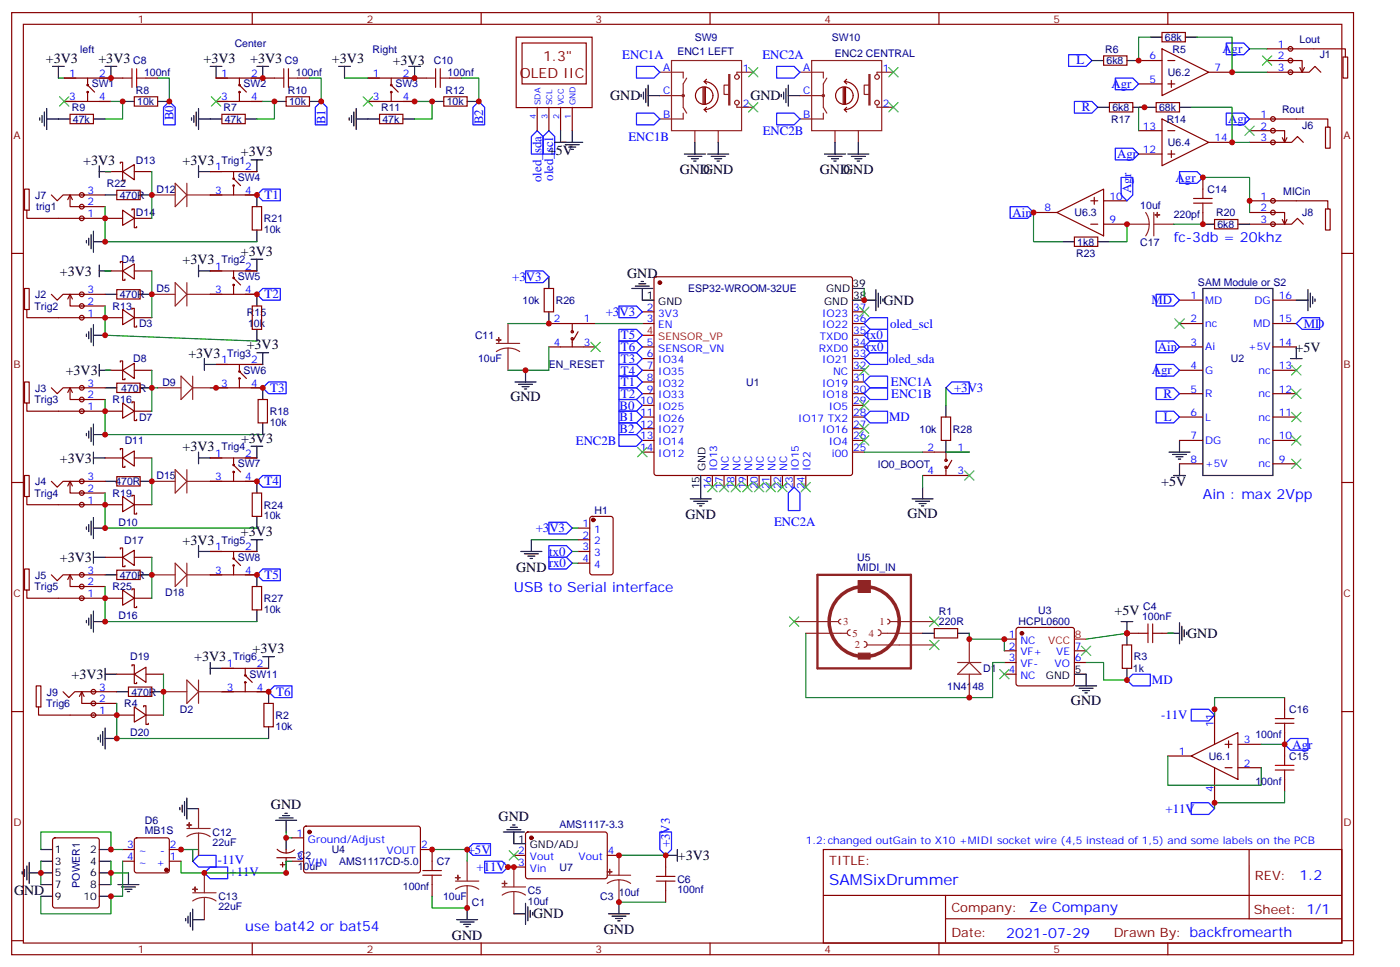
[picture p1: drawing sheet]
<svg xmlns="http://www.w3.org/2000/svg" width="423mm" height="292mm" viewBox="0 0 423 292" stroke-linecap="round" stroke-linejoin="round" font-family="sans-serif">
<defs><g id="words">
<text font-size="4.6" fill="#00f" x="250.5" y="267">SAMSixDrummer</text>
<g font-size="4.2">
<text x="13.9" y="18.9">+3V3</text>
<text x="29.7" y="18.9">+3V3</text>
<text x="61.5" y="18.9">+3V3</text>
<text x="75.6" y="18.9">+3V3</text>
<text x="100.3" y="18.9">+3V3</text>
<text x="118.6" y="19.7">+3V3</text>
<text x="184.3" y="30.3">GND</text>
<text x="226.7" y="30.3">GND</text>
<text x="72.8" y="47.2">+3V3</text>
<text x="165.6" y="46.9">+5V</text>
<text x="25.1" y="49.7">+3V3</text>
<text x="55.1" y="49.7">+3V3</text>
<text x="205.3" y="52.6">GND</text>
<text x="212.4" y="52.6">GND</text>
<text x="247.6" y="52.6">GND</text>
<text x="254.7" y="52.6">GND</text>
<text x="72.8" y="77.1">+3V3</text>
<text x="18.1" y="83.2">+3V3</text>
<text x="55.1" y="79.7">+3V3</text>
<text x="189.4" y="83.8">GND</text>
<text x="266.9" y="92">GND</text>
<text x="56.9" y="107.9">+3V3</text>
<text x="74.5" y="105.4">+3V3</text>
<text x="391.3" y="106.1">+5V</text>
<text x="19.9" y="113.2">+3V3</text>
<text x="154.2" y="120.9">GND</text>
<text x="55.1" y="136.1">+3V3</text>
<text x="72.8" y="133.6">+3V3</text>
<text x="18.1" y="139.6">+3V3</text>
<text x="350.8" y="146.7">+5V</text>
<text x="72.8" y="161.8">+3V3</text>
<text x="207.1" y="156.6">GND</text>
<text x="274.1" y="156.2">GND</text>
<text x="55.1" y="164.4">+3V3</text>
<text x="18.1" y="169.6">+3V3</text>
<text x="155.9" y="172.5">GND</text>
<text x="336.6" y="185.5">+5V</text>
<text x="76.3" y="197.1">+3V3</text>
<text x="358.6" y="192.6">GND</text>
<text x="58.7" y="199.6">+3V3</text>
<text x="21.6" y="204.9">+3V3</text>
<text x="323.5" y="212.7">GND</text>
<text x="81.8" y="244.3">GND</text>
<text x="150.6" y="247.9">GND</text>
<text x="204.8" y="259.6">+3V3</text>
<text x="4.2" y="270.2">GND</text>
<text x="161" y="277.2">GND</text>
<text x="182.4" y="281.9">GND</text>
<text x="136.5" y="283.7">GND</text>
</g>
<g font-size="4.2" fill="#800">
<text x="157" y="23.6">OLED IIC</text>
<text x="164" y="18.3">1.3&quot;</text>
</g>
<g font-size="4.2" fill="#00f">
<text x="354.5" y="73">fc-3db = 20khz</text>
<text x="363.4" y="150.6">Ain : max 2Vpp</text>
<text x="155.2" y="178.8">USB to Serial interface</text>
<text x="392.5" y="265.7">1.2</text>
<text x="310.9" y="275.2">Ze Company</text>
<text x="74.1" y="281.1">use bat42 or bat54</text>
<text x="304" y="283">2021-07-29</text>
</g>
<g font-size="3.9" fill="#00f">
<text x="188" y="17.8">ENC1A</text>
<text x="230.3" y="17.8">ENC2A</text>
<text x="369.3" y="15.9">Agr</text>
<text x="325.2" y="19.5">L</text>
<text x="335.7" y="26.5">Agr</text>
<text x="326.8" y="33.5">R</text>
<text x="52.4" y="36.3" transform="rotate(-90 52.4 36.3)">B0</text>
<text x="98.3" y="37.5" transform="rotate(-90 98.3 37.5)">B1</text>
<text x="145.9" y="37.5" transform="rotate(-90 145.9 37.5)">B2</text>
<text x="230.4" y="40.7">ENC2B</text>
<text x="371" y="37.1">Agr</text>
<text x="189.8" y="42.5">ENC1B</text>
<text x="337.5" y="47.7">Agr</text>
<text x="163.6" y="54.9" transform="rotate(-90 163.6 54.9)">oled_sda</text>
<text x="167.1" y="54.5" transform="rotate(-90 167.1 54.5)">oled_scl</text>
<text x="341.7" y="58.2" transform="rotate(-90 341.7 58.2)">Agr</text>
<text x="355.1" y="54.8">Agr</text>
<text x="79.9" y="60.1">T1</text>
<text x="305.9" y="65.4">Ain</text>
<text x="154.8" y="84.8">+3V3</text>
<text x="79.9" y="90.1">T2</text>
<text x="183" y="95.4">+3V3</text>
<text x="347.8" y="91.8">MD</text>
<text x="268.9" y="98.9">oled_scl</text>
<text x="393.8" y="99">MD</text>
<text x="187.6" y="102.4">T5</text>
<text x="187.6" y="106">T6</text>
<text x="261.7" y="102.4">tx0</text>
<text x="261.7" y="106">rx0</text>
<text x="349.8" y="106">Ain</text>
<text x="187.6" y="109.5">T3</text>
<text x="187.6" y="113">T4</text>
<text x="268.5" y="109.5">oled_sda</text>
<text x="347.9" y="113">Agr</text>
<text x="81.7" y="118.3">T3</text>
<text x="187.6" y="116.6">T1</text>
<text x="269.1" y="116.6">ENC1A</text>
<text x="288.2" y="118.4">+3V3</text>
<text x="187.1" y="123.6">B0</text>
<text x="187.6" y="120.1">T2</text>
<text x="269.2" y="120.1">ENC1B</text>
<text x="351.5" y="120.1">R</text>
<text x="187.1" y="130.7">B2</text>
<text x="187.1" y="127.1">B1</text>
<text x="268.6" y="127.1">MD</text>
<text x="351.6" y="127.1">L</text>
<text x="174" y="134.2">ENC2B</text>
<text x="79.9" y="146.5">T4</text>
<text x="161.8" y="160.7">+3V3</text>
<text x="233.8" y="158.9">ENC2A</text>
<text x="165.9" y="167.7">tx0</text>
<text x="165.8" y="171.2">rx0</text>
<text x="79.9" y="174.7">T5</text>
<text x="348" y="206.5">MD</text>
<text x="83.4" y="210">T6</text>
<text x="350.7" y="217.1">-11V</text>
<text x="390.4" y="225.9">Agr</text>
<text x="352.1" y="245.3">+11V</text>
<text x="141.3" y="257.7">+5V</text>
<text x="202.4" y="255.7" transform="rotate(-90 202.4 255.7)">+3V3</text>
<text x="65.8" y="260.7">-11V</text>
<text x="143.9" y="262.9">+11V</text>
<text x="69.3" y="264.3">+11V</text>
</g>
<g font-size="3.9" fill="#800">
<text x="250.5" y="261">TITLE:</text>
<text x="379.1" y="265.7">REV:</text>
<text x="287.4" y="275.2">Company:</text>
<text x="378.7" y="275.8">Sheet: 1/1</text>
<text x="287.4" y="282.9">Date:</text>
<text x="336.4" y="282.9">Drawn By: backfromearth</text>
</g>
<g font-size="3.2" fill="#800">
<text x="41.6" y="6.8">1</text>
<text x="110.8" y="6.8">2</text>
<text x="179.9" y="6.8">3</text>
<text x="249.1" y="6.8">4</text>
<text x="318.2" y="6.8">5</text>
<text x="4.1" y="41.9">A</text>
<text x="405.9" y="41.9">A</text>
<text x="4.1" y="111.1">B</text>
<text x="405.9" y="111.1">B</text>
<text x="4.1" y="180.2">C</text>
<text x="405.9" y="180.2">C</text>
<text x="4.1" y="249.3">D</text>
<text x="405.9" y="249.3">D</text>
<text x="41.6" y="287.6">1</text>
<text x="110.8" y="287.6">2</text>
<text x="179.9" y="287.6">3</text>
<text x="249.1" y="287.6">4</text>
<text x="318.2" y="287.6">5</text>
</g>
<g font-size="3.2" fill="#000080">
<text x="24.3" y="15.9">left</text>
<text x="70.9" y="14.1">Center</text>
<text x="112.6" y="15.9">Right</text>
<text x="204.6" y="16.5">ENC1 LEFT</text>
<text x="209.9" y="12.3">SW9</text>
<text x="251.3" y="12.3">SW10</text>
<text x="252.2" y="17.1">ENC2 CENTRAL</text>
<text x="333.9" y="15.9">R6</text>
<text x="351.9" y="12.4">68k</text>
<text x="354.2" y="15.9">R5</text>
<text x="392.6" y="13">Lout</text>
<text x="398.7" y="17.6">J1</text>
<text x="40.2" y="19.4">C8</text>
<text x="43.5" y="23">100nf</text>
<text x="86.1" y="19.4">C9</text>
<text x="89.4" y="23">100nf</text>
<text x="131" y="19.4">C10</text>
<text x="135.2" y="23">100nf</text>
<text x="334.2" y="19.4">6k8</text>
<text x="352.8" y="22.9">U6.2</text>
<text x="27.7" y="26.4">SW1</text>
<text x="41.1" y="28.2">R8</text>
<text x="73.6" y="26.4">SW2</text>
<text x="86.9" y="28.2">R10</text>
<text x="119.4" y="26.4">SW3</text>
<text x="134.6" y="28.2">R12</text>
<text x="21.7" y="33.5">R9</text>
<text x="41.4" y="31.8">10k</text>
<text x="67.5" y="33.5">R7</text>
<text x="87.3" y="31.8">10k</text>
<text x="115.2" y="33.5">R11</text>
<text x="134.9" y="31.8">10k</text>
<text x="336" y="33.5">6k8</text>
<text x="350.1" y="33.5">68k</text>
<text x="387.3" y="34.1">Rout</text>
<text x="22" y="37.1">47k</text>
<text x="67.9" y="37.1">47k</text>
<text x="115.5" y="37.1">47k</text>
<text x="335.6" y="37.1">R17</text>
<text x="352.4" y="37.1">R14</text>
<text x="393.4" y="38.8">J6</text>
<text x="352.8" y="44.1">U6.4</text>
<text x="41.1" y="49.4">D13</text>
<text x="66.9" y="49.4">Trig1</text>
<text x="10.6" y="60">J7</text>
<text x="32.3" y="56.4">R22</text>
<text x="36.2" y="60">470R</text>
<text x="47.3" y="58.2">D12</text>
<text x="71.8" y="54.6">SW4</text>
<text x="364.8" y="58.2">C14</text>
<text x="387.6" y="58.8">MICin</text>
<text x="10.9" y="63.5">trig1</text>
<text x="41.1" y="65.3">D14</text>
<text x="324.6" y="65.3">U6.3</text>
<text x="344.5" y="63.1">10uf</text>
<text x="354.5" y="65.9">220pf</text>
<text x="367.4" y="65.3">R20</text>
<text x="393.4" y="65.3">J8</text>
<text x="79.7" y="70.2">10k</text>
<text x="79.7" y="67">R21</text>
<text x="367.8" y="68.8">6k8</text>
<text x="325.1" y="77.6">R23</text>
<text x="325.4" y="74.1">1k8</text>
<text x="344.5" y="74.1">C17</text>
<text x="36.7" y="79.4">D4</text>
<text x="66.9" y="79.4">Trig2</text>
<text x="10.6" y="90">J2</text>
<text x="36.2" y="90">470R</text>
<text x="47.3" y="88.2">D5</text>
<text x="71.8" y="84.6">SW5</text>
<text x="207.9" y="88.2">ESP32-WROOM-32UE</text>
<text x="361.9" y="86.5">SAM Module or S2</text>
<text x="10.4" y="93.5">Trig2</text>
<text x="34" y="93.5">R13</text>
<text x="74.6" y="95.3">R15</text>
<text x="157.9" y="91.8">10k</text>
<text x="167.9" y="91.7">R26</text>
<text x="42" y="98.8">D3</text>
<text x="75" y="98.8">10k</text>
<text x="68.6" y="107.6">Trig3</text>
<text x="143.5" y="102.3">C11</text>
<text x="40.2" y="109.4">D8</text>
<text x="73.6" y="112.8">SW6</text>
<text x="144.4" y="109.4">10uF</text>
<text x="165.8" y="111.1">EN_RESET</text>
<text x="371.8" y="109.4">U2</text>
<text x="10.6" y="118.2">J3</text>
<text x="36.6" y="118.2">470R</text>
<text x="49" y="116.4">D9</text>
<text x="225.4" y="116.4">U1</text>
<text x="10.4" y="121.7">Trig3</text>
<text x="34" y="121.7">R16</text>
<text x="81.5" y="125.3">R18</text>
<text x="42" y="127">D7</text>
<text x="81.5" y="128.5">10k</text>
<text x="277.8" y="130.6">10k</text>
<text x="287.9" y="130.5">R28</text>
<text x="37.7" y="134">D11</text>
<text x="66.9" y="135.8">Trig4</text>
<text x="71.8" y="141">SW7</text>
<text x="265.2" y="141.1">IO0_BOOT</text>
<text x="10.4" y="150">Trig4</text>
<text x="10.6" y="146.4">J4</text>
<text x="34" y="150">R19</text>
<text x="34.9" y="146.4">470R</text>
<text x="47.3" y="144.6">D15</text>
<text x="79.7" y="153.5">R24</text>
<text x="179.6" y="155.2">H1</text>
<text x="35.8" y="158.8">D10</text>
<text x="79.7" y="156.7">10k</text>
<text x="37.5" y="164">D17</text>
<text x="66.9" y="164.1">Trig5</text>
<text x="71.8" y="169.2">SW8</text>
<text x="258.9" y="172.4">MIDI_IN</text>
<text x="258.9" y="169.3">U5</text>
<text x="10.4" y="178.2">Trig5</text>
<text x="10.6" y="174.6">J5</text>
<text x="34" y="178.2">R25</text>
<text x="36.2" y="174.6">470R</text>
<text x="49.9" y="179.9">D18</text>
<text x="79.7" y="184.9">10k</text>
<text x="79.7" y="181.7">R27</text>
<text x="283.6" y="185.5">R1</text>
<text x="313.6" y="185.2">U3</text>
<text x="345.3" y="184.2">C4</text>
<text x="35.8" y="187">D16</text>
<text x="283.6" y="188.7">220R</text>
<text x="307.7" y="188.8">HCPL0600</text>
<text x="345" y="187.3">100nF</text>
<text x="39.3" y="199.3">D19</text>
<text x="70.4" y="199.3">Trig6</text>
<text x="297" y="202.9">D1</text>
<text x="342.2" y="202.8">1k</text>
<text x="342.5" y="199.3">R3</text>
<text x="14.1" y="209.9">J9</text>
<text x="39.7" y="209.9">470R</text>
<text x="75.3" y="204.5">SW11</text>
<text x="286.1" y="208.2">1N4148</text>
<text x="13.9" y="213.5">Trig6</text>
<text x="37.5" y="213.5">R4</text>
<text x="54.3" y="215.2">D2</text>
<text x="389.5" y="215.2">C16</text>
<text x="83.3" y="220.2">10k</text>
<text x="83.3" y="217">R2</text>
<text x="39.3" y="222.3">D20</text>
<text x="379.2" y="222.9">100nf</text>
<text x="365.2" y="229.3">U6.1</text>
<text x="389.5" y="229.3">C15</text>
<text x="379.2" y="237">100nf</text>
<text x="43.8" y="251.8">MB1S</text>
<text x="43.8" y="248.7">D6</text>
<text x="169" y="250">AMS1117-3.3</text>
<text x="64.2" y="255.4">22uF</text>
<text x="64.2" y="252.3">C12</text>
<text x="100.2" y="257.5">U4</text>
<text x="90" y="262.5">10uF</text>
<text x="90" y="259.3">C2</text>
<text x="102.5" y="261.1">AMS1117CD-5.0</text>
<text x="131.9" y="261.1">C7</text>
<text x="169" y="262.8">U7</text>
<text x="24.1" y="267.9" transform="rotate(-90 24.1 267.9)">POWER1</text>
<text x="121.7" y="268.7">100nf</text>
<text x="159.5" y="269.9">C5</text>
<text x="204.6" y="269.6">100nf</text>
<text x="204.6" y="266.4">C6</text>
<text x="66" y="274.8">22uF</text>
<text x="66" y="271.7">C13</text>
<text x="133.8" y="271.7">10uF</text>
<text x="142.5" y="273.4">C1</text>
<text x="159.5" y="273">10uf</text>
<text x="181.3" y="271.7">C3</text>
<text x="187" y="270.5">10uf</text>
</g>
<g font-size="3.2" fill="#00f">
<text x="347.2" y="17.9">6</text>
<text x="386" y="14.4">1</text>
<text x="386" y="17.9">2</text>
<text x="20.9" y="23.2">1</text>
<text x="30" y="23.2">2</text>
<text x="66.8" y="23.2">1</text>
<text x="75.8" y="23.2">2</text>
<text x="112.6" y="23.2">1</text>
<text x="121.7" y="23.2">2</text>
<text x="200.3" y="21.4">A</text>
<text x="224.4" y="21.8">1</text>
<text x="242.7" y="21.4">A</text>
<text x="266.7" y="21.8">1</text>
<text x="366.9" y="21.4">7</text>
<text x="386" y="21.4">3</text>
<text x="200.3" y="28.5">C</text>
<text x="242.6" y="28.5">C</text>
<text x="347.2" y="25">5</text>
<text x="20.9" y="30.3">3</text>
<text x="30" y="30.3">4</text>
<text x="66.8" y="30.3">3</text>
<text x="75.8" y="30.3">4</text>
<text x="112.6" y="30.3">3</text>
<text x="121.7" y="30.3">4</text>
<text x="200.3" y="35.6">B</text>
<text x="224.4" y="32.4">2</text>
<text x="242.7" y="35.6">B</text>
<text x="266.7" y="32.4">2</text>
<text x="380.7" y="35.6">1</text>
<text x="345.2" y="39.1">13</text>
<text x="380.7" y="39.1">2</text>
<text x="345.2" y="46.1">12</text>
<text x="366.9" y="42.6">14</text>
<text x="380.7" y="42.6">3</text>
<text x="65" y="51.4">1</text>
<text x="74.1" y="51.4">2</text>
<text x="26.5" y="58.5">3</text>
<text x="65" y="58.5">3</text>
<text x="74.1" y="58.5">4</text>
<text x="26.5" y="65.5">1</text>
<text x="26.5" y="62">2</text>
<text x="315.5" y="63.8">8</text>
<text x="335.1" y="60.3">10</text>
<text x="380.7" y="60.3">1</text>
<text x="380.7" y="63.8">2</text>
<text x="335.1" y="67.3">9</text>
<text x="380.7" y="67.3">3</text>
<text x="65" y="81.4">1</text>
<text x="74.1" y="81.4">2</text>
<text x="26.5" y="88.5">3</text>
<text x="65" y="88.5">3</text>
<text x="74.1" y="88.5">4</text>
<text x="26.5" y="95.5">1</text>
<text x="26.5" y="92">2</text>
<text x="195.4" y="93.8">2</text>
<text x="198.9" y="95.5">3V3</text>
<text x="248.4" y="95.5">IO23</text>
<text x="257.7" y="93.8">37</text>
<text x="359.6" y="90.2">1</text>
<text x="364.1" y="91.7">MD</text>
<text x="378.9" y="91.7">DG</text>
<text x="386.3" y="90.2">16</text>
<text x="167.3" y="97.3">2</text>
<text x="176.4" y="97.3">1</text>
<text x="195.4" y="97.3">3</text>
<text x="198.9" y="99.1">EN</text>
<text x="248.4" y="99.1">IO22</text>
<text x="257.7" y="100.8">35</text>
<text x="257.7" y="97.3">36</text>
<text x="359.6" y="97.3">2</text>
<text x="364.1" y="98.7">nc</text>
<text x="378.7" y="98.7">MD</text>
<text x="386.3" y="97.3">15</text>
<text x="167.3" y="104.4">4</text>
<text x="176.4" y="104.4">3</text>
<text x="195.4" y="104.4">5</text>
<text x="195.4" y="107.9">6</text>
<text x="198.9" y="106.1">SENSOR_VN</text>
<text x="247.4" y="106.1">RXD0</text>
<text x="247.6" y="102.6">TXD0</text>
<text x="257.7" y="107.9">33</text>
<text x="257.7" y="104.4">34</text>
<text x="359.6" y="104.4">3</text>
<text x="364.1" y="105.8">Ai</text>
<text x="377" y="105.8">+5V</text>
<text x="386.3" y="104.4">14</text>
<text x="66.8" y="109.6">1</text>
<text x="75.8" y="109.6">2</text>
<text x="195.4" y="111.4">7</text>
<text x="198.9" y="109.6">IO34</text>
<text x="198.9" y="113.2">IO35</text>
<text x="248.4" y="109.6">IO21</text>
<text x="251.6" y="113.2">NC</text>
<text x="257.7" y="111.4">32</text>
<text x="359.6" y="111.4">4</text>
<text x="364.1" y="112.8">G</text>
<text x="380.2" y="112.8">nc</text>
<text x="386.3" y="111.4">13</text>
<text x="26.5" y="116.7">3</text>
<text x="66.8" y="116.7">3</text>
<text x="75.8" y="116.7">4</text>
<text x="195.4" y="114.9">8</text>
<text x="195.4" y="118.5">9</text>
<text x="198.9" y="116.7">IO32</text>
<text x="248.4" y="116.7">IO19</text>
<text x="257.7" y="118.5">30</text>
<text x="257.7" y="114.9">31</text>
<text x="359.6" y="118.5">5</text>
<text x="364.1" y="119.9">R</text>
<text x="380.2" y="119.9">nc</text>
<text x="386.3" y="118.5">12</text>
<text x="26.5" y="123.8">1</text>
<text x="26.5" y="120.2">2</text>
<text x="193.3" y="122">10</text>
<text x="193.3" y="125.5">11</text>
<text x="198.9" y="120.2">IO33</text>
<text x="198.9" y="123.8">IO25</text>
<text x="248.4" y="120.2">IO18</text>
<text x="250.4" y="123.8">IO5</text>
<text x="257.7" y="125.5">28</text>
<text x="257.7" y="122">29</text>
<text x="359.6" y="125.5">6</text>
<text x="386.3" y="125.5">11</text>
<text x="193.3" y="129">12</text>
<text x="198.9" y="127.3">IO26</text>
<text x="198.9" y="130.8">IO27</text>
<text x="241.1" y="127.3">IO17 TX2</text>
<text x="248.4" y="130.8">IO16</text>
<text x="257.7" y="129">27</text>
<text x="364.1" y="126.9">L</text>
<text x="380.2" y="126.9">nc</text>
<text x="65" y="137.9">1</text>
<text x="74.1" y="137.9">2</text>
<text x="193.3" y="132.6">13</text>
<text x="193.3" y="136.1">14</text>
<text x="198.9" y="134.3">IO14</text>
<text x="198.9" y="137.9">IO12</text>
<text x="250.4" y="134.3">IO4</text>
<text x="251.3" y="137.9">i00</text>
<text x="257.7" y="136.1">25</text>
<text x="257.7" y="132.6">26</text>
<text x="280.2" y="136.1">2</text>
<text x="289.3" y="136.1">1</text>
<text x="359.6" y="132.6">7</text>
<text x="364.1" y="134">DG</text>
<text x="380.2" y="134">nc</text>
<text x="386.3" y="132.6">10</text>
<text x="216.6" y="142.2" transform="rotate(-90 216.6 142.2)">IO13</text>
<text x="220.1" y="142.2" transform="rotate(-90 220.1 142.2)">NC</text>
<text x="223.7" y="142.2" transform="rotate(-90 223.7 142.2)">NC</text>
<text x="227.2" y="142.2" transform="rotate(-90 227.2 142.2)">NC</text>
<text x="230.7" y="142.2" transform="rotate(-90 230.7 142.2)">NC</text>
<text x="234.2" y="142.2" transform="rotate(-90 234.2 142.2)">NC</text>
<text x="237.8" y="142.2" transform="rotate(-90 237.8 142.2)">NC</text>
<text x="241.3" y="142.2" transform="rotate(-90 241.3 142.2)">IO15</text>
<text x="244.8" y="142.2" transform="rotate(-90 244.8 142.2)">IO2</text>
<text x="280.2" y="143.2">4</text>
<text x="289.3" y="143.2">3</text>
<text x="359.6" y="139.6">8</text>
<text x="364.1" y="141">+5V</text>
<text x="380.2" y="141">nc</text>
<text x="386.3" y="139.6">9</text>
<text x="26.5" y="148.4">2</text>
<text x="26.5" y="144.9">3</text>
<text x="65" y="144.9">3</text>
<text x="74.1" y="144.9">4</text>
<text x="214.8" y="147.7" transform="rotate(-90 214.8 147.7)">16</text>
<text x="218.4" y="147.7" transform="rotate(-90 218.4 147.7)">17</text>
<text x="221.9" y="147.7" transform="rotate(-90 221.9 147.7)">18</text>
<text x="225.4" y="147.7" transform="rotate(-90 225.4 147.7)">19</text>
<text x="229" y="147.7" transform="rotate(-90 229 147.7)">20</text>
<text x="232.5" y="147.7" transform="rotate(-90 232.5 147.7)">21</text>
<text x="236" y="147.7" transform="rotate(-90 236 147.7)">22</text>
<text x="239.5" y="147.7" transform="rotate(-90 239.5 147.7)">23</text>
<text x="243.1" y="147.7" transform="rotate(-90 243.1 147.7)">24</text>
<text x="26.5" y="152">1</text>
<text x="176" y="159">1</text>
<text x="179.5" y="160.8">1</text>
<text x="65" y="166.1">1</text>
<text x="74.1" y="166.1">2</text>
<text x="176" y="162.6">2</text>
<text x="176" y="166.1">3</text>
<text x="179.5" y="164.3">2</text>
<text x="179.5" y="167.9">3</text>
<text x="26.5" y="173.1">3</text>
<text x="65" y="173.1">3</text>
<text x="74.1" y="173.1">4</text>
<text x="176" y="169.6">4</text>
<text x="179.5" y="171.4">4</text>
<text x="26.5" y="176.7">2</text>
<text x="26.5" y="180.2">1</text>
<text x="304.7" y="192.5">1</text>
<text x="304.7" y="196.1">2</text>
<text x="308.2" y="194.3">NC</text>
<text x="308.2" y="197.8">VF+</text>
<text x="319.1" y="197.8">VE</text>
<text x="324.7" y="196.1">7</text>
<text x="68.5" y="201.4">1</text>
<text x="77.6" y="201.4">2</text>
<text x="304.7" y="199.6">3</text>
<text x="304.7" y="203.1">4</text>
<text x="308.2" y="201.4">VF-</text>
<text x="318.6" y="201.4">VO</text>
<text x="324.7" y="199.6">6</text>
<text x="30" y="208.4">3</text>
<text x="68.5" y="208.4">3</text>
<text x="77.6" y="208.4">4</text>
<text x="308.2" y="204.9">NC</text>
<text x="30" y="215.5">1</text>
<text x="30" y="211.9">2</text>
<text x="366.5" y="219.4" transform="rotate(-90 366.5 219.4)">11</text>
<text x="356.1" y="227.8">1</text>
<text x="375.7" y="224.3">3</text>
<text x="375.7" y="231.4">2</text>
<text x="366.5" y="239" transform="rotate(-90 366.5 239)">4</text>
<text x="38.4" y="256">3</text>
<text x="41.9" y="257.8">~</text>
<text x="48.4" y="257.8">-</text>
<text x="51.3" y="256">2</text>
<text x="89.5" y="252.5">1</text>
<text x="93" y="254.3">Ground/Adjust</text>
<text x="116.8" y="257.8">VOUT</text>
<text x="127.2" y="256">2</text>
<text x="156.6" y="257.8">2</text>
<text x="183.6" y="257.8">4</text>
<text x="243.4" y="254.6">1.2:changed outGain to X10 +MIDI socket wire (4,5 instead of 1,5) and some labels on the PCB</text>
<text x="38.4" y="259.6">4</text>
<text x="41.9" y="261.3">~</text>
<text x="47.3" y="261.3">+</text>
<text x="51.3" y="259.6">1</text>
<text x="89.5" y="259.6">3</text>
<text x="93" y="261.3">VIN</text>
<text x="156.6" y="261.3">3</text>
<text x="160.1" y="259.6">Vout</text>
<text x="160.1" y="263.1">Vin</text>
<text x="174.8" y="259.6">Vout</text>
</g>
<g font-size="3.2">
<text x="249.5" y="88.1">GND</text>
<text x="257.5" y="86.7">39</text>
<text x="195.4" y="90.2">1</text>
<text x="198.9" y="92">GND</text>
<text x="248.9" y="92">GND</text>
<text x="257.7" y="90.2">38</text>
<text x="213.1" y="142.2" transform="rotate(-90 213.1 142.2)">GND</text>
<text x="211.3" y="147.7" transform="rotate(-90 211.3 147.7)">15</text>
<text x="324.7" y="203.1">5</text>
<text x="316" y="204.9">GND</text>
<text x="16.6" y="257.5">1</text>
<text x="27.3" y="257.5">2</text>
<text x="156.6" y="254.3">1</text>
<text x="160.1" y="256">GND/ADJ</text>
<text x="16.6" y="261">3</text>
<text x="27.3" y="261">4</text>
<text x="16.6" y="264.5">5</text>
<text x="16.6" y="268">7</text>
<text x="27.3" y="264.5">6</text>
<text x="27.3" y="268">8</text>
<text x="16.6" y="271.6">9</text>
<text x="25.2" y="271.6">10</text>
</g>
<g font-size="3.2" fill="#f00">
<text x="195.4" y="100.8">4</text>
<text x="198.9" y="102.6">SENSOR_VP</text>
<text x="316.6" y="194.3">VCC</text>
<text x="324.7" y="192.5">8</text>
</g>
<g font-size="3.2" fill="#8d2323">
<text x="254.7" y="188.7">3</text>
<text x="265.6" y="188.7">1</text>
<text x="257.5" y="192.2">5</text>
<text x="258.2" y="195.7">2</text>
<text x="262.5" y="192.2">4</text>
</g>
<g font-size="2.5" fill="#00f">
<text x="161.9" y="35.8" transform="rotate(-90 161.9 35.8)">4</text>
<text x="163.3" y="31.8" transform="rotate(-90 163.3 31.8)">SDA</text>
<text x="165.4" y="35.8" transform="rotate(-90 165.4 35.8)">3</text>
<text x="166.8" y="31.8" transform="rotate(-90 166.8 31.8)">SCL</text>
<text x="169" y="35.8" transform="rotate(-90 169 35.8)">2</text>
<text x="170.4" y="31.8" transform="rotate(-90 170.4 31.8)">VCC</text>
<text x="172.5" y="35.8" transform="rotate(-90 172.5 35.8)">1</text>
<text x="173.9" y="31.8" transform="rotate(-90 173.9 31.8)">GND</text>
</g>
</g></defs>
<g fill="none" stroke="#870000" stroke-width=".35">
<path d="M3.5 3.8h405.4v284.3h-405.4zM7.1 7.3h398.2v277.3h-398.2zM76.2 3.8v3.5M145.3 3.8v3.5M214.5 3.8v3.5M283.6 3.8v3.5M352.8 3.8v3.5M3.5 76.5h3.6M76.2 62.4h2.8v7h-2.8zM405.3 76.5h3.6M3.5 145.6h3.6M405.3 145.6h3.6"/>
<path d="M303.4 192.9h3.5M303.4 196.4h3.5M303.4 200h3.5M307.2 189.6l.4-.2h16.2l.5 .2 .3 .5v16.2l-.3 .5-.5 .2h-16.2l-.5-.2-.2-.5v-16.2zM324.6 196.4h3.5M324.6 200h3.5M339 194.7h2.8v7h-2.8zM340.4 191.1h3.6M351 191.1h3.5M3.5 214.8h3.6M303.4 203.5h3.5M405.3 214.8h3.6"/>
<path d="M16.1 253.1l.5-.2h12.7l.6 .4 .1 20-.5 .7h-12.9l-.7-.4v-20zM37 259.9h3.6M37 256.4h3.6M40.8 253.1l.5-.2h9.1l.5 .2 .3 .5v9.1l-.3 .5-.5 .3h-9.1l-.5-.3-.2-.5v-9.1zM51.2 259.9h3.5M51.2 256.4h3.5M83.6 258.9h5.7M83.7 256.3a3.8 3.8 0 0 0 5.3 .2M86.4 256.4v1.1M86.4 258.9v1M88.2 259.9h3.5M88.2 252.9h3.5"/>
<path d="M92 249.5l.4-.2 34.2 .1 .4 .6-.1 13-.6 .5-34.1-.1-.5-.7v-12.7zM127 256.4h3.5M248.7 256.4h156.6v28.2h-156.6zM377.3 256.4v20.9M84.7 261h1.4M85.4 260.3v1.4M248.7 270.2h156.5M285.6 277.3h119.6M285.6 270.2v14.2M3.5 283.9h3.6M76.2 284.6v3.5M145.3 284.6v3.5"/>
<path d="M214.5 284.6v3.5M283.6 284.6v3.5M352.8 284.6v3.5M405.3 283.9h3.6"/>
</g>
<g fill="none" stroke="#000" stroke-width=".35">
<path d="M172.9 39.4v3.6M30 51.8h3.5M30 50v3.6M77.6 58.8v3.6M169.7 43h6.3M170.7 43.7h4.3M171.8 44.4h2.1M172.5 45.1h.7M77.6 69.4v3.6M338.7 187.6h3.5M340.4 187.6v7.1M352.8 191.1h3.5"/>
<path d="M356.3 188v6.3M357 189v4.3M357.7 190.1v2.1M358.4 190.8v.7M324.6 203.5h3.5v3.5M324.9 207h6.4M326 207.7h4.2M327 208.4h2.1M327.7 209.1h.7M340.4 201.7v3.5M12.3 256.4h3.6M12.3 259.9h3.6"/>
<path d="M30 256.4h3.5M30 259.9h3.5M54.3 243.7v.7M55 243v2.1M55.7 241.9v4.3M56.4 244.1h3.6M56.4 240.9v6.3M83.3 247.6h6.3M84.3 246.9h4.2M85.4 246.2h2.1M86.1 245.5h.7M86.4 247.6v3.5"/>
<path d="M86.4 252.9v3.5M86.4 259.9v3.6M12.3 267h3.6M12.3 263.5h3.6M12.3 270.5h3.6M30 267h3.5M30 263.5h3.5M30 270.5h3.5M35.6 267h6.4M36.7 267.7h4.2M37.7 268.4h2.2M38.5 269.1h.7"/>
<path d="M38.8 263.5v3.5M56.1 277.2v.7M56.8 276.5v2.1M57.5 275.4v4.3M58.2 277.6h3.5M58.2 274.4v6.3M137.9 277.6h6.4M139 278.3h4.2M140.1 279h2.1M140.8 279.7h.7M141.1 274v3.6"/>
</g>
<g fill="none" stroke="#8c2424" stroke-width=".35">
<path d="M56.4 250h7.1M60 251.5l1.8 .2 1.7 .8M60 251.5l-1.9 .2-1.7 .8M60 244.1v5.9M60 251.5v6.7M141.1 259.9v6M58.2 269.5h7.1M61.7 270.9l1.9 .2 1.7 .8M61.7 270.9l-1.8 .2-1.7 .8M61.7 263.5v6M61.7 270.9v6.7M137.6 265.9h7"/>
<path d="M141.1 267.3l1.9 .3 1.6 .8M141.1 267.3l-1.8 .3-1.7 .8M141.1 267.3v6.7"/>
</g>
<g fill="#8c2424" stroke="#8c2424" stroke-width=".35">
<path d="M137.6 264.9h1.4z"/>
<path d="M138.3 264.2v1.4z"/>
<path d="M56.4 249h1.5z"/>
<path d="M57.1 248.3l.1 1.4z"/>
<path d="M58.2 268.4h1.4z"/>
<path d="M58.9 267.7v1.4z"/>
</g>
<g fill="#870000" stroke="#870000" stroke-width=".35">
<circle cx="308.7" cy="191.1" r=".53"/>
<circle cx="50.3" cy="262.6" r=".53"/>
<circle cx="93.5" cy="251.1" r=".53"/>
</g>
<path d="M324.6 192.9h3.5" fill="none" stroke="#f00" stroke-width=".35"/>
<path d="M328.1 200h5.3v5.2h7M340.4 191.1l-12.3 1.8M12.3 256.4v-5.3h21.2v5.3h3.5M37 259.9v10.6h-3.5v5.3h-21.2v-5.3M54.7 256.4h5.3v1.8M54.7 259.9v3.6h31.7v-3.6h1.8M86.4 251.1v1.8h1.8M130.5 256.4h5.3M33.5 263.5h5.3" fill="none" stroke="#008700" stroke-width=".35"/>
<path d="M344 191.1h2.8M346.8 188.3v5.7M348.2 191.1h2.8M348.2 188.3v5.7" fill="none" stroke="#a10000" stroke-width=".35"/>
<path d="M58.2 259.9l1.8-1.7h5.3v3.5h-5.3zM141.1 256.4l1.8-1.8h5.3v3.6h-5.3zM61.7 263.5l1.8-1.8h5.3v3.5h-5.3z" fill="none" stroke="#00f" stroke-width=".35"/>
<g fill="#f0f0f0" stroke="#870000" stroke-width=".35">
<circle cx="24.7" cy="65.9" r=".71"/>
<circle cx="24.7" cy="62.4" r=".71"/>
<circle cx="24.7" cy="58.8" r=".71"/>
</g>
<g fill="none" stroke="#870000" stroke-width=".35">
<path d="M21.2 34.5h7v2.8h-7zM33.5 23.6h3.5M40.6 29.2h7v2.8h-7zM44.1 23.6h3.5M67 34.5h7.1v2.8h-7.1zM79.4 23.6h3.5M86.4 29.2h7.1v2.8h-7.1zM90 23.6h3.5M114.7 34.5h7v2.8h-7zM125.2 23.6h3.6M134.1 29.2h7v2.8h-7zM135.8 23.6h3.5"/>
<path d="M15.5 58.8l1.8 1.8 1.7-1.8h12.7M21.2 58.8v3.6h10.5M31.7 51.8h5.3M35.3 57.4h7v2.9h-7zM36.3 49.3v-.3h.7v5.6h.7v-.3M37 51.8l3.6-2.1v4.6zM40.6 51.8h5.3M8.1 63.4h.7v-6.3h-1.4v6.3h.7v2.5h28.9M20.5 60.3l.7-1.5 .7 1.5M36.3 79.3v-.3h.7v5.6h.7v-.4M37 63.4l3.6 2.5-3.6 2.1zM39.9 63.4v-.3h.7v5.6h.7v-.3"/>
<path d="M40.6 65.9h5.3M31.7 95.9h5.3M31.7 81.8h5.3M35.3 87.4h7v2.8h-7zM37 93.4l3.6 2.5-3.6 2.1zM37 81.8l3.6-2.1v4.5zM39.9 93.4v-.3h.7v5.6h.7v-.3M40.6 95.9h5.3M40.6 81.8h5.3"/>
</g>
<path d="M45.9 58.8h7M52.9 55.3l3.5 3.5-3.5 3.6zM56.4 55.3v7.1M56.4 58.8h7.1M45.9 88.8h7M52.9 85.3l3.5 3.5-3.5 3.6zM56.4 85.3v7.1M56.4 88.8h7.1" fill="none" stroke="#8c2424" stroke-width=".35"/>
<g fill="none" stroke="#000" stroke-width=".35">
<path d="M12 35.6v.7M12.7 34.9v2.1M13.4 33.8v4.2M14.1 35.9h7.1M14.1 32.7v6.4M15.9 20h3.5M17.6 20v3.6M28.2 35.9h3.5M37 30.6h3.6M47.6 30.6h3.6M57.9 35.6v.7M58.6 34.9v2.1"/>
<path d="M59.3 33.8v4.2M60 35.9h7M60 32.7v6.4M63.5 20h3.5M65.3 20v3.6M74.1 35.9h3.5M82.9 30.6h3.5M93.5 30.6h3.5M102.3 20h3.5M104.1 20v3.6M105.5 35.6v.7M106.2 34.9v2.1"/>
<path d="M106.9 33.8v4.2M107.6 35.9h7.1M107.6 32.7v6.4M121.7 35.9h3.5M130.5 30.6h3.6M141.1 30.6h3.5M31.7 58.8h3.6M42.3 58.8h3.6M26.1 72.6v.7M26.8 71.9v2.1M27.5 70.8v4.3M28.2 73h3.5"/>
<path d="M28.2 69.8v6.3M27.5 99.1v4.2M28.2 98v6.4M31.7 88.8h3.6M42.3 88.8h3.6M26.1 100.8v.7M26.8 100.1v2.1M28.2 101.2h3.5"/>
</g>
<path d="M37 30.6v5.3h-5.3M47.6 23.6h3.6v7M82.9 30.6v5.3h-5.3M93.5 23.6h3.5v7M125.2 30.6h5.3v5.3h-5.3M139.3 23.6h5.3v7M31.7 65.9v7.1h45.9" fill="none" stroke="#008700" stroke-width=".35"/>
<path d="M37 23.6h2.9M39.9 20.7v5.7M41.3 23.6h2.8M41.3 20.7v5.7M82.9 23.6h2.8M85.7 20.7v5.7M87.1 23.6h2.9M87.1 20.7v5.7M128.8 23.6h2.8M131.6 20.7v5.7M133 23.6h2.8M133 20.7v5.7" fill="none" stroke="#a10000" stroke-width=".35"/>
<path d="M97 30.6l1.8 1.8v5.3h-3.6v-5.3zM144.6 30.6l1.8 1.8v5.3h-3.5v-5.3zM77.6 58.8l1.8-1.7h5.3v3.5h-5.3zM79.4 87.1h5.3v3.5h-5.3l-1.8-1.8z" fill="none" stroke="#00f" stroke-width=".35"/>
<g fill="#f0f0f0" stroke="#870000" stroke-width=".35">
<circle cx="24.7" cy="95.9" r=".71"/>
<circle cx="24.7" cy="92.4" r=".71"/>
<circle cx="24.7" cy="88.8" r=".71"/>
</g>
<g fill="none" stroke="#870000" stroke-width=".35">
<path d="M8.1 93.4h.7v-6.3h-1.4v6.3h.7v2.5h23.6M15.5 88.8l1.8 1.8 1.7-1.8h12.7M20.5 90.2l.7-1.4 .7 1.4M21.2 88.8v3.6h10.5M76.2 92.4h2.8v7h-2.8zM31.7 111.8h5.3M35.3 115.6h7v2.9h-7zM36.3 109.3v-.4h.7v5.7h.7v-.4M37 111.8l3.6-2.2v4.6zM40.6 111.8h5.3M31.7 124.1h5.3M37 121.6l3.6 2.5-3.6 2.1z"/>
<path d="M39.9 121.6v-.3h.7v5.6h.7v-.3M40.6 124.1h5.3"/>
</g>
<path d="M30 81.8h3.5M30 80v3.5M77.6 88.8v3.6M77.6 99.4v3.5M31.7 117.1h3.6M42.3 117.1h3.6M26.1 130.8v.7M26.8 130.1v2.1M27.5 129v4.3M28.2 131.2h3.5M28.2 128v6.3" fill="none" stroke="#000" stroke-width=".35"/>
<path d="M79.4 117.1l1.7-1.8h5.3v3.5h-5.3z" fill="none" stroke="#00f" stroke-width=".35"/>
<path d="M63.5 117.1h1.8M31.7 124.1v7.1h47.7" fill="none" stroke="#008700" stroke-width=".35"/>
<path d="M47.6 117.1h7.1M54.7 113.5l3.5 3.6-3.5 3.5zM58.2 113.5v7.1M58.2 117.1h7.1" fill="none" stroke="#8c2424" stroke-width=".35"/>
<g fill="#f0f0f0" stroke="#870000" stroke-width=".35">
<circle cx="24.7" cy="124.1" r=".71"/>
<circle cx="24.7" cy="120.6" r=".71"/>
<circle cx="24.7" cy="117.1" r=".71"/>
</g>
<g fill="none" stroke="#870000" stroke-width=".35">
<path d="M15.5 117.1l1.8 1.7 1.7-1.7h12.7M20.5 118.5l.7-1.4 .7 1.4M21.2 117.1v3.5h10.5M8.1 121.6h.7v-6.3h-1.4v6.3h.7v2.5h23.6M31.7 138.2h5.3M36.3 135.7v-.3h.7v5.6h.7v-.3M37 138.2l3.6-2.1v4.6zM40.6 138.2h5.3M78 120.6h2.8v7h-2.8zM31.7 152.3h5.3M35.3 143.9h7v2.8h-7zM37 149.9l3.6 2.4-3.6 2.1z"/>
<path d="M39.9 149.9v-.4h.7v5.7h.7v-.4M40.6 152.3h5.3"/>
</g>
<path d="M30 111.8h3.5M30 110v3.5M79.4 117.1v3.5M79.4 127.6v3.6M26.1 159v.7M26.8 158.3v2.1M27.5 157.3v4.2M28.2 159.4h3.5M28.2 156.2v6.4M31.7 145.3h3.6M42.3 145.3h3.6" fill="none" stroke="#000" stroke-width=".35"/>
<path d="M77.6 145.3l1.8-1.8h5.3v3.5h-5.3z" fill="none" stroke="#00f" stroke-width=".35"/>
<path d="M45.9 145.3h7M52.9 141.7l3.5 3.6-3.5 3.5zM56.4 141.7v7.1M56.4 145.3h7.1" fill="none" stroke="#8c2424" stroke-width=".35"/>
<g fill="#f0f0f0" stroke="#870000" stroke-width=".35">
<circle cx="24.7" cy="152.3" r=".71"/>
<circle cx="24.7" cy="148.8" r=".71"/>
<circle cx="24.7" cy="145.3" r=".71"/>
</g>
<g fill="none" stroke="#870000" stroke-width=".35">
<path d="M8.1 149.9h.7v-6.4h-1.4v6.4h.7v2.4h23.6M15.5 145.3l1.8 1.7 1.7-1.7h12.7M20.5 146.7l.7-1.4 .7 1.4M21.2 145.3v3.5h10.5M76.2 148.8h2.8v7.1h-2.8zM31.7 168.2h5.3M35.3 172.1h7v2.8h-7zM36.3 165.7v-.3h.7v5.6h.7v-.3M37 178.1l3.6 2.5-3.6 2.1zM37 168.2l3.6-2.1v4.6zM39.9 178.1v-.4h.7v5.7h.7v-.4M40.6 168.2h5.3"/>
<path d="M31.7 180.6h5.3M40.6 180.6h5.3"/>
</g>
<path d="M77.6 145.3v3.5M77.6 155.9v3.5M31.7 173.5h3.6M42.3 173.5h3.6M26.1 187.3v.7M26.8 186.5v2.2M27.5 185.5v4.2M28.2 187.6h3.5M28.2 184.4v6.4" fill="none" stroke="#000" stroke-width=".35"/>
<path d="M77.6 173.5l1.8-1.8h5.3v3.6h-5.3z" fill="none" stroke="#00f" stroke-width=".35"/>
<path d="M45.9 173.5h7M52.9 170l3.5 3.5-3.5 3.5zM56.4 170v7M56.4 173.5h7.1" fill="none" stroke="#8c2424" stroke-width=".35"/>
<g fill="#f0f0f0" stroke="#870000" stroke-width=".35">
<circle cx="24.7" cy="180.6" r=".71"/>
<circle cx="24.7" cy="177" r=".71"/>
<circle cx="24.7" cy="173.5" r=".71"/>
</g>
<g fill="none" stroke="#870000" stroke-width=".35">
<path d="M356.3 90.6h7.1M356.3 97.6h7.1M384.5 90.6h7.1M384.5 97.6h7.1M356.3 104.7h7.1M356.3 111.8h7.1M356.3 118.8h7.1M384.5 104.7h7.1M384.5 111.8h7.1M384.5 118.8h7.1M356.3 125.9h7.1M356.3 132.9h7.1"/>
<path d="M356.3 140h7.1M384.5 125.9h7.1M384.5 132.9h7.1M384.5 140h7.1M8.1 178.1h.7v-6.4h-1.4v6.4h.7v2.5h23.6M15.5 173.5l1.8 1.8 1.7-1.8h12.7M20.5 174.9l.7-1.4 .7 1.4M21.2 173.5v3.5h10.5M76.2 177h2.8v7.1h-2.8zM282.2 189.7h7.1v2.8h-7.1z"/>
</g>
<path d="M363.4 87.1h21.1v56.4h-21.1zM353.1 136.5h6.4M354.2 137.2h4.2M355.2 137.9h2.2M356 138.6h.7M356.3 132.9v3.6M356.3 140v3.5M354.5 143.5h3.6M77.6 173.5v3.5M77.6 184.1v3.5M278.7 191.1h3.5M289.3 191.1h3.5" fill="none" stroke="#000" stroke-width=".35"/>
<path d="M162.3 39.4l1.7 1.8v5.3h-3.5v-5.3zM165.8 39.4l1.8 1.8v5.3h-3.6v-5.3z" fill="none" stroke="#00f" stroke-width=".35"/>
<path d="M31.7 62.4v3.5M31.7 92.4v3.5M31.7 120.6v3.5M31.7 148.8v3.5M243.4 191.1v19.4h56.5v-10.5h3.5M292.8 191.1v1.8h10.6v3.5" fill="none" stroke="#008700" stroke-width=".35"/>
<g fill="none" stroke="#8c2424" stroke-width=".35">
<path d="M259.3 175.3h3.5v3.5h-3.5zM239.9 187.6h13.4M243.4 191.1h12.4M254 186.9a.71 .71 0 0 0-.7 .7 .71 .71 0 0 0 .7 .7M256.8 190.1a.88 .88 0 0 0-.9 .9 .88 .88 0 0 0 .9 .8M261.1 193.6a.88 .88 0 0 1 .8 .9 .88 .88 0 0 1-.8 .9M261.8 194.7h20.4M265.3 190.1a.88 .88 0 0 1 .9 .9 .88 .88 0 0 1-.9 .8M266.3 191.1h12.4M268.1 186.9a.71 .71 0 0 1 .7 .7 .71 .71 0 0 1-.7 .7M268.8 187.6h13.4M289.3 200h7"/>
<path d="M292.8 192.9v7.1M289.3 203.5l3.5-3.5 3.5 3.5zM292.8 203.5v7"/>
</g>
<path d="M246.9 173.5h28.3v28.2h-28.3z" fill="none" stroke="#8c2424" stroke-width=".71"/>
<circle cx="261.1" cy="187.6" r="10.6" fill="none" stroke="#8c2424" stroke-width="1.1"/>
<g fill="#8c2424" stroke="#8c2424" stroke-width=".35">
<path d="M259.3 175.3h3.5v3.5h-3.5z"/>
<path d="M259.3 197.1h3.5v1.8h-3.5z"/>
</g>
<path d="M354.9 96.2l2.8 2.9M357.7 96.2l-2.8 2.9M390.2 117.4l2.8 2.8M390.2 110.3l2.8 2.9M393 117.4l-2.8 2.8M393 110.3l-2.8 2.9M390.2 138.6l2.8 2.8M390.2 131.5l2.8 2.8M390.2 124.5l2.8 2.8M393 138.6l-2.8 2.8M393 131.5l-2.8 2.8M393 124.5l-2.8 2.8" fill="none" stroke="#3c3" stroke-width=".35"/>
<g fill="#f0f0f0" stroke="#870000" stroke-width=".35">
<circle cx="389.8" cy="14.7" r=".71"/>
<circle cx="389.8" cy="18.3" r=".71"/>
<circle cx="389.8" cy="21.8" r=".71"/>
</g>
<path d="M382.8 18.3h10.5v3.5M382.8 14.7h23.6v2.5h.7v6.4h-1.4v-6.4h.7M382.8 21.8h12.7l1.7-1.8 1.8 1.8M392.6 20.4l.7 1.4 .8-1.4" fill="none" stroke="#870000" stroke-width=".35"/>
<path d="M391.6 90.6h3.5M395.1 87.4v6.4M395.8 88.5v4.2M396.5 89.5v2.2M397.2 90.2v.7M389.8 108.2h3.5M391.6 104.7v3.5" fill="none" stroke="#000" stroke-width=".35"/>
<path d="M349.2 88.8h5.3l1.8 1.8-1.8 1.8h-5.3zM391.6 97.6l1.7-1.7h5.3v3.5h-5.3zM349.2 110h5.3l1.8 1.8-1.8 1.7h-5.3zM349.2 117.1h5.3l1.8 1.7-1.8 1.8h-5.3zM349.2 102.9h5.3l1.8 1.8-1.8 1.8h-5.3zM349.2 124.1h5.3l1.8 1.8-1.8 1.7h-5.3z" fill="none" stroke="#00f" stroke-width=".35"/>
<g fill="#f0f0f0" stroke="#870000" stroke-width=".35">
<circle cx="384.5" cy="35.9" r=".71"/>
<circle cx="384.5" cy="39.4" r=".71"/>
<circle cx="384.5" cy="43" r=".71"/>
</g>
<path d="M377.5 39.4h10.6v3.6M377.5 35.9h23.6v2.5h.7v6.3h-1.4v-6.3h.7M377.5 43h12.7l1.7-1.8 1.8 1.8M387.3 41.6l.8 1.4 .7-1.4" fill="none" stroke="#870000" stroke-width=".35"/>
<g fill="#f0f0f0" stroke="#870000" stroke-width=".35">
<circle cx="384.5" cy="60.6" r=".71"/>
<circle cx="384.5" cy="64.1" r=".71"/>
<circle cx="384.5" cy="67.7" r=".71"/>
</g>
<g fill="none" stroke="#870000" stroke-width=".35">
<path d="M19.4 30.6h14.1M19.4 23.6h14.1M26.5 25.7l2.1 2.1M26.5 23.6v1.7M26.5 28.2v2.4M65.3 30.6h14.1M65.3 23.6h14.1M72.3 25.7l2.1 2.1M72.3 23.6v1.7M72.3 28.2v2.4M111.1 30.6h14.1M111.1 23.6h14.1"/>
<path d="M118.2 25.7l2.1 2.1M118.2 23.6v1.7M118.2 28.2v2.4M63.5 58.8h14.1M63.5 51.8h14.1M70.6 53.9l2.1 2.1M70.6 51.8v1.8M70.6 56.4v2.4M377.5 67.7h12.7l1.7-1.8 1.8 1.8M377.5 64.1h10.6v3.6M377.5 60.6h23.6v2.5h.7v6.3h-1.4v-6.3h.7M387.3 66.3l.8 1.4 .7-1.4"/>
<path d="M63.5 88.8h14.1M63.5 81.8h14.1M70.6 81.8v1.7M70.6 86.4v2.4M70.6 83.9l2.1 2.1M65.3 117.1h14.1M65.3 110h14.1M72.3 110v1.8M72.3 114.6v2.5M72.3 112.1l2.1 2.1M63.5 138.2h14.1M70.6 138.2v1.8"/>
<path d="M63.5 145.3h14.1M70.6 142.8v2.5M70.6 140.3l2.1 2.2M63.5 173.5h14.1M63.5 166.4h14.1M70.6 166.4v1.8M70.6 171v2.5M70.6 168.6l2.1 2.1M67 208.8h14.1M67 201.7h14.1M74.1 203.8l2.1 2.2M74.1 201.7v1.8"/>
<path d="M74.1 206.3v2.5M79.7 212.3h2.8v7.1h-2.8z"/>
<circle cx="26.5" cy="27.8" r=".22"/>
<circle cx="26.5" cy="25.7" r=".22"/>
<circle cx="72.3" cy="27.8" r=".22"/>
<circle cx="72.3" cy="25.7" r=".22"/>
<circle cx="118.2" cy="27.8" r=".22"/>
<circle cx="118.2" cy="25.7" r=".22"/>
<circle cx="70.6" cy="53.9" r=".22"/>
<circle cx="70.6" cy="56" r=".22"/>
<circle cx="70.6" cy="86" r=".22"/>
<circle cx="70.6" cy="83.9" r=".22"/>
<circle cx="72.3" cy="114.2" r=".22"/>
<circle cx="72.3" cy="112.1" r=".22"/>
<circle cx="70.6" cy="140.3" r=".22"/>
<circle cx="70.6" cy="142.5" r=".22"/>
<circle cx="70.6" cy="170.7" r=".22"/>
<circle cx="70.6" cy="168.6" r=".22"/>
<circle cx="74.1" cy="203.8" r=".22"/>
<circle cx="74.1" cy="206" r=".22"/>
</g>
<g fill="none" stroke="#008700" stroke-width=".35">
<path d="M17.6 23.6h1.8M104.1 23.6h7M31.7 51.8h1.8M45.9 51.8v14.1M31.7 95.9v5.3l45.9 1.7M31.7 81.8h1.8M45.9 81.8v14.1M45.9 111.8v12.3M45.9 138.2v14.1M31.7 152.3v7.1h45.9M45.9 168.2v12.4M31.7 180.6v7h45.9"/>
<path d="M35.3 215.8v7.1h45.8M33.5 259.9v7.1"/>
</g>
<path d="M238.5 186.2l2.8 2.8M241.3 186.2l-2.8 2.8M280.8 186.2l2.8 2.8M280.8 193.3l2.8 2.8M283.6 186.2l-2.8 2.8M283.6 193.3l-2.8 2.8M326.7 195l2.8 2.8M329.5 195l-2.8 2.8M302 202.1l2.8 2.8M304.8 202.1l-2.8 2.8" fill="none" stroke="#3c3" stroke-width=".35"/>
<path d="M322.8 16.5h5.3l1.7 1.8-1.7 1.7h-5.3zM370.4 13h5.3l1.8 1.7-1.8 1.8h-5.3zM51.2 30.6l1.7 1.8v5.3h-3.5v-5.3zM324.6 30.6h5.2l1.8 1.8-1.8 1.7h-5.2zM336.9 44.7h5.3l1.8 1.8-1.8 1.8h-5.3zM356.3 51.8h5.3l1.8 1.8-1.8 1.7h-5.3zM305.2 62.4h5.2l1.8 1.7-1.8 1.8h-5.2z" fill="none" stroke="#00f" stroke-width=".35"/>
<g fill="none" stroke="#000" stroke-width=".35">
<path d="M60 51.8h3.5M60 50v3.6M60 80v3.5M60 81.8h3.5M61.7 110h3.6M61.7 108.2v3.6M28.2 138.2h3.5M28.2 136.5v3.5M60 136.5v3.5M60 138.2h3.5M28.2 166.4v3.6M28.2 168.2h3.5"/>
<path d="M60 164.7v3.5M60 166.4h3.5M63.5 200v3.5M31.7 203.5h3.6M31.7 201.7v3.5M63.5 201.7h3.5M81.1 208.8v3.5M81.1 219.4v3.5"/>
</g>
<g fill="none" stroke="#8c2424" stroke-width=".35">
<path d="M202.8 18.3h21.2v21.1h-21.2zM245.2 18.3h21.1v21.1h-21.1zM199.3 21.8h7.1v1.8M199.3 28.9h7.1M206.4 34.1v1.8h-7.1M207.4 23.6l-1 1.7v7.1l1 1.7M209.9 39.4v3.6M217 39.4v3.6M220.1 22.5h.4v9.2h-.4zM220.1 25.7h-1.4v2.8h1.4M222.6 31.7v.7h4.9M227.5 21.8h-4.9v.7"/>
<path d="M241.7 28.9h7M241.7 21.8h7v1.8M248.7 34.1v1.8h-7M249.8 23.6l-1.1 1.7v7.1l1.1 1.7M252.2 39.4v3.6M259.3 39.4v3.6M262.5 22.5h.3v9.2h-.3zM262.5 25.7h-1.4v2.8h1.4M264.9 31.7v.7h5M269.9 21.8h-5v.7"/>
<circle cx="206.4" cy="28.9" r=".35"/>
<circle cx="222.6" cy="31" r=".71"/>
<circle cx="222.6" cy="23.2" r=".71"/>
<circle cx="248.7" cy="28.9" r=".35"/>
<circle cx="264.9" cy="31" r=".71"/>
<circle cx="264.9" cy="23.2" r=".71"/>
</g>
<g fill="none" stroke="#850000" stroke-width=".35">
<path d="M212.4 26.4v4.9M212.7 24.6a4.2 4.2 0 0 1 4.3 4.3 4.2 4.2 0 0 1-4.3 4.2M212.7 33.1l.7 .7M212.7 26.4v4.9M212.7 24.6l.7 .7M213.1 26.4v4.9M213.4 32.4l-.7 .7M213.4 23.9l-.7 .7M215.4 28.9a2.65 2.65 0 0 0-3.8-2.4 2.65 2.65 0 0 0-.6 4.4 2.65 2.65 0 0 0 4.3-1.3l.1-.6M254.7 26.4v4.9M255.1 24.6a4.2 4.2 0 0 1 4.2 4.3 4.2 4.2 0 0 1-4.2 4.2M255.1 33.1l.7 .7"/>
<path d="M255.1 26.4v4.9M255.1 24.6l.7 .7M255.4 26.4v4.9M255.8 32.4l-.7 .7M255.8 23.9l-.7 .7M257.7 28.9a2.65 2.65 0 0 0-3.8-2.4 2.65 2.65 0 0 0-.6 4.4 2.65 2.65 0 0 0 4.3-1.3l.1-.6"/>
</g>
<g fill="#f0f0f0" stroke="#870000" stroke-width=".35">
<circle cx="28.2" cy="215.8" r=".71"/>
<circle cx="28.2" cy="212.3" r=".71"/>
<circle cx="28.2" cy="208.8" r=".71"/>
</g>
<g fill="none" stroke="#870000" stroke-width=".35">
<path d="M155.9 11.2h23v21.3h-23zM157.7 13h19.4v12.3h-19.4zM333.4 16.9h7v2.8h-7zM344 18.3h7M351 9.8h7.1v2.8h-7.1zM351 14.7l14.1 7.1-14.1 7.1zM352.8 18.3h2.1M162.3 32.4v7M165.8 32.4v7M169.3 32.4v7M172.9 32.4v7M335.1 31h7.1v2.8h-7.1z"/>
<path d="M344 25.3h7M344 39.4h7M349.2 31h7.1v2.8h-7.1zM351 35.9l14.1 7.1-14.1 7zM352.8 25.3h2.1M352.8 39.4h2.1M353.8 24.3v2.1M365.1 21.8h7.1M330.6 59.5v2.2M344 46.5h7M352.8 46.5h2.1M353.8 45.4v2.2"/>
<path d="M363.4 53.6v3.5M365.1 43h7.1M312.2 64.1h7.1M319.3 64.1l14.1-7v14.1zM324.6 71.5h7v2.9h-7zM329.5 67.7h2.1M329.5 60.6h2.1M333.4 67.7h7M333.4 60.6h7M363.4 64.1v3.6M366.9 66.3h7v2.8h-7zM164.4 87.1h2.8v7h-2.8z"/>
<path d="M165.8 97.6h14.1M172.9 97.6v2.5M194 94.1h3.6M194 97.6h3.6M197.8 83.7l.5-.2h58.5l.5 .2 .2 .5v58.6l-.2 .5-.5 .2h-58.5l-.5-.2-.2-.5v-58.6zM257.5 94.1h3.6M257.5 97.6h3.6M165.8 104.7h14.1M172.9 102.2v2.5M174.6 100.1l-1.4 2.5M194 104.7h3.6M194 108.2h3.6"/>
<path d="M194 111.8h3.6M194 115.3h3.6M194 118.8h3.6M257.5 104.7h3.6M257.5 108.2h3.6M257.5 111.8h3.6M257.5 115.3h3.6M257.5 118.8h3.6M257.5 101.2h3.6M194 122.3h3.6M194 125.9h3.6M194 129.4h3.6"/>
<path d="M194 132.9h3.6M194 136.5h3.6M257.5 122.3h3.6M257.5 125.9h3.6M257.5 129.4h3.6M257.5 132.9h3.6M257.5 136.5h3.6M278.7 136.5h14.1M284.3 125.9h2.9v7h-2.9zM285.8 136.5v2.4M287.5 138.9l-1.4 2.5M174.6 159.4h3.6"/>
<path d="M178.4 156.1l.5-.2h5.6l.7 .4v16.5l-.5 .6-5.8 .1-.7-.5v-16.4zM215.2 143.5v3.5M218.7 143.5v3.5M222.2 143.5v3.5M225.8 143.5v3.5M229.3 143.5v3.5M232.8 143.5v3.5M236.4 143.5v3.5M239.9 143.5v3.5M243.4 143.5v3.5M278.7 143.5h14.1M285.8 141v2.5"/>
<path d="M174.6 162.9h3.6M174.6 166.4h3.6M174.6 170h3.6M11.6 213.4h.7v-6.4h-1.4v6.4h.7v2.4h29M19 208.8l1.8 1.7 1.8-1.7h12.7M24 210.2l.7-1.4 .7 1.4M24.7 208.8v3.5h10.6M35.3 203.5h5.3M38.8 207.4h7.1v2.8h-7.1zM39.9 201v-.3h.7v5.6h.7v-.3M40.6 203.5l3.5-2.1v4.6zM40.6 213.4l3.5 2.4-3.5 2.1z"/>
<path d="M43.4 213.4v-.4h.7v5.7h.7v-.4M44.1 215.8h5.3M44.1 203.5h5.3M366.9 214.1v10.5M388.1 210.5v3.6M352.8 228.2h7M359.8 228.2l14.1-7.1v14.1zM366.9 231.7v10.6M370.1 231.7h2.1M370.1 224.6h2.1M371.1 223.6v2.1M373.9 231.7h7.1"/>
<path d="M373.9 224.6h7.1M388.1 221.1v7.1M388.1 235.2v3.6M130.5 256.4v3.5M155.2 258.2h3.5M159 251.3l.5-.2 23.5 .1 .4 .6v13l-.7 .4h-23.5l-.5-.7v-12.7zM183.4 258.2h3.6M201.1 258.2v3.5M130.5 267v3.5M155.2 261.7h3.5M201.1 268.7v3.6"/>
<circle cx="172.9" cy="100.1" r=".35"/>
<circle cx="172.9" cy="102.2" r=".35"/>
<circle cx="285.8" cy="138.9" r=".35"/>
<circle cx="285.8" cy="141" r=".35"/>
</g>
<g fill="none" stroke="#8c2424" stroke-width=".35">
<path d="M340.4 67.7h6.7M346.1 64.1l.8 1.7 .2 1.9M347.1 67.7l-.2 1.8-.8 1.7M348.5 67.7h6M348.5 64.1v7.1M153.5 97.6v6M149.9 103.6h7.1M153.5 105.1l1.8 .2 1.7 .8M153.5 105.1l-1.9 .2-1.7 .8M153.5 105.1v6.7M49.4 208.8h7M56.4 205.2l3.6 3.6-3.6 3.5z"/>
<path d="M60 205.2v7.1M60 208.8h7M187 258.2v6M151.7 267.7h7M155.2 269.1l1.9 .2 1.6 .9M155.2 269.1l-1.8 .2-1.7 .9M155.2 261.7v6M155.2 269.1v6.7M183.4 264.2h7.1M187 265.6l1.8 .2 1.7 .8M187 265.6l-1.9 .2-1.7 .8M187 265.6v6.7"/>
</g>
<g fill="none" stroke="#000" stroke-width=".35">
<path d="M329.8 18.3h3.6M340.4 18.3h3.6M347.5 11.2h3.5M358.1 11.2h3.5M31.7 20h3.6M33.5 20v3.6M77.6 20h3.5M79.4 20v3.6M123.5 20h3.5M125.2 20v3.6M169.3 39.4v3.6M193.7 28.5v.7"/>
<path d="M194.4 27.8v2.1M195.1 26.7v4.3M195.8 28.9h3.5M195.8 25.7v6.3M236 28.5v.7M236.7 27.8v2.1M237.4 26.7v4.3M238.1 28.9h3.6M238.1 25.7v6.3M331.6 32.4h3.5M342.2 32.4h7M356.3 32.4h3.5"/>
<path d="M75.8 48.3h3.6M77.6 48.3v3.5M167.6 43h3.5M206.7 46.5h6.4M207.8 47.2h4.2M208.8 47.9h2.2M209.5 48.6h.8M209.9 43v3.5M213.8 46.5h6.3M214.8 47.2h4.3M215.9 47.9h2.1M216.6 48.6h.7"/>
<path d="M217 43v3.5M249.1 46.5h6.3M250.1 47.2h4.3M251.2 47.9h2.1M251.9 48.6h.7M252.2 43v3.5M256.1 46.5h6.4M257.2 47.2h4.2M258.2 47.9h2.1M258.9 48.6h.7M259.3 43v3.5M75.8 78.2h3.6"/>
<path d="M77.6 78.2v3.6M321 73h3.6M331.6 73h3.5M363.4 67.7h3.5M373.9 67.7h3.6M165.8 83.5v3.6M165.8 94.1v3.5M190.9 87.1h6.3M191.9 86.4h4.2M193 85.7h2.1M193.7 84.9h.7M194 87.1v3.5h3.6"/>
<path d="M257.5 90.6h7.1M257.5 87.1h3.6M264.6 87.4v6.4M265.3 88.5v4.2M266 89.5v2.2M266.7 90.2v.7M77.6 106.5h3.5M79.4 106.5v3.5M155.6 115.3h6.3M156.6 116h4.3M157.7 116.7h2.1M158.4 117.4h.7"/>
<path d="M158.7 111.8v3.5M75.8 134.7h3.6M77.6 134.7v3.5M285.8 122.3v3.6M285.8 132.9v3.6M208.5 150.6h6.3M209.5 151.3h4.3M210.6 152h2.1M211.3 152.7h.7M211.7 143.5v7.1M275.5 150.6h6.4M276.6 151.3h4.2"/>
<path d="M277.6 152h2.2M278.3 152.7h.7M278.7 147v3.6M75.8 162.9h3.6M77.6 162.9v3.5M157.3 166.4h6.4M158.4 167.1h4.2M159.5 167.9h2.1M160.2 168.6h.7M160.5 162.9v3.5M79.4 198.2h3.5M81.1 198.2v3.5"/>
<path d="M31.7 219.7v6.4M35.3 208.8h3.5M45.9 208.8h3.5M29.6 222.5v.7M30.3 221.8v2.1M31 220.8v4.2M31.7 222.9h3.6M152 251.1h6.4M153.1 250.4h4.2M154.2 249.7h2.1M154.9 249h.7M155.2 251.1v3.5h3.5"/>
<path d="M201.1 258.2h3.5M204.6 256.4v3.5M6.7 263.1v.7M7.4 262.4v2.1M8.1 261.3v4.3M8.8 263.5h3.5M8.8 260.3v6.3M155.2 275.8h3.5M158.7 272.6v6.4M159.5 273.7v4.2M160.2 274.7v2.2M160.9 275.4v.8"/>
<path d="M183.8 275.8h6.3M184.9 276.5h4.2M185.9 277.2h2.1M186.6 277.9h.7M187 272.3v3.5"/>
</g>
<g fill="none" stroke="#00f" stroke-width=".35">
<path d="M192.3 20h5.3l1.7 1.8-1.7 1.8h-5.3zM192.3 34.1h5.3l1.7 1.8-1.7 1.8h-5.3zM234.6 20h5.3l1.8 1.8-1.8 1.8h-5.3zM234.6 34.1h5.3l1.8 1.8-1.8 1.8h-5.3zM336.9 23.6h5.3l1.8 1.7-1.8 1.8h-5.3zM370.4 34.1h5.3l1.8 1.8-1.8 1.8h-5.3zM338.7 53.6h3.5v5.2l-1.8 1.8-1.7-1.8zM158.7 81.8h5.3l1.8 1.7-1.8 1.8h-5.3zM187 99.4h5.3l1.7 1.8-1.7 1.7h-5.3zM187 92.4h5.3l1.7 1.7-1.7 1.8h-5.3zM262.8 95.9h5.3v3.5h-5.3l-1.7-1.8zM187 113.5h5.3l1.7 1.8-1.7 1.8h-5.3z"/>
<path d="M187 117.1h5.3l1.7 1.7-1.7 1.8h-5.3zM187 106.5h5.3l1.7 1.7-1.7 1.8h-5.3zM187 110h5.3l1.7 1.8-1.7 1.7h-5.3zM187 102.9h5.3l1.7 1.8-1.7 1.8h-5.3zM261.1 115.3l1.7-1.8h5.3v3.6h-5.3zM261.1 108.2l1.7-1.7h5.3v3.5h-5.3zM261.1 101.2l1.7-1.8h5.3v3.5h-5.3zM262.8 117.1h5.3v3.5h-5.3l-1.7-1.8zM262.8 102.9h5.3v3.6h-5.3l-1.7-1.8zM285.8 117.1l1.7-1.8h5.3v3.5h-5.3zM187 131.2h5.3l1.7 1.7-1.7 1.8h-5.3zM187 120.6h5.3l1.7 1.7-1.7 1.8h-5.3z"/>
<path d="M187 127.6h5.3l1.7 1.8-1.7 1.8h-5.3zM187 124.1h5.3l1.7 1.8-1.7 1.7h-5.3zM261.1 125.9l1.7-1.8h5.3v3.5h-5.3zM165.8 157.6h5.3l1.8 1.8-1.8 1.7h-5.3zM239.9 147l1.8 1.8v5.3h-3.6v-5.3zM165.8 164.7h5.3l1.8 1.7-1.8 1.8h-5.3zM165.8 168.2h5.3l1.8 1.8-1.8 1.7h-5.3zM81.1 208.8l1.8-1.8h5.3v3.5h-5.3zM340.4 205.2l1.8-1.7h5.3v3.5h-5.3zM359.8 214.1h5.3l1.8 1.7-1.8 1.8h-5.3zM389.8 222.9h5.3v3.5h-5.3l-1.7-1.8zM146.4 259.9h5.3l1.8 1.8-1.8 1.8h-5.3z"/>
<path d="M199.3 251.1h3.5v5.3l-1.7 1.8-1.8-1.8zM359.8 242.3h5.3l1.8 1.8-1.8 1.7h-5.3z"/>
</g>
<g fill="#870000" stroke="#870000" stroke-width=".35">
<circle cx="199.3" cy="85.3" r=".53"/>
<circle cx="160.5" cy="252.9" r=".53"/>
<circle cx="179.2" cy="156.9" r=".53"/>
</g>
<path d="M194 101.2h3.6" fill="none" stroke="#f00" stroke-width=".35"/>
<g fill="#8c2424" stroke="#8c2424" stroke-width=".35">
<path d="M183.4 263.1h1.5z"/>
<path d="M184.1 262.4l.1 1.4z"/>
<path d="M151.7 266.6l1.4 .1z"/>
<path d="M152.4 265.9v1.4z"/>
<path d="M149.9 102.6h1.4z"/>
<path d="M150.6 101.9l.1 1.4z"/>
<path d="M349.6 64.1v1.4z"/>
<path d="M348.9 64.8l1.4 .1z"/>
</g>
<g fill="none" stroke="#008700" stroke-width=".35">
<path d="M347.5 11.2h-3.5v7.1M361.6 11.2h10.6v10.6h10.6M377.5 14.7h5.3M33.5 30.6h3.5M79.4 30.6h3.5M125.2 30.6h5.3M345.7 32.4h-1.7v7M359.8 32.4h12.4v10.6h5.3M363.4 53.6h14.1v10.5M312.2 64.1v8.9h8.8M340.4 67.7v5.3h-5.3M354.5 67.7h8.9"/>
<path d="M153.5 97.6h12.3M179.9 97.6h14.1M261.1 87.1v3.5M31.7 111.8h1.8M45.9 117.1h1.7M165.8 104.7v7.1h-12.3M285.8 117.1v5.2M261.1 136.5h17.6M285.8 136.5h7M172.9 159.4h1.7M278.7 143.5v3.5M31.7 177v3.6"/>
<path d="M160.5 162.9h14.1M172.9 166.4h1.7M172.9 170h1.7M352.8 191.1h1.7M35.3 212.3v3.5M49.4 203.5v12.3M388.1 210.5h-21.2v5.3M352.8 228.2v8.8h28.2v-5.3M381 224.6h7.1M388.1 238.8v3.5h-21.2v1.8M12.3 259.9v7.1M54.7 256.4h3.5v3.5"/>
<path d="M135.8 256.4h5.3v3.5M187 258.2h14.1M130.5 270.5v3.5h10.6M153.5 261.7h1.7M187 272.3h14.1"/>
</g>
<g fill="none" stroke="#a10000" stroke-width=".35">
<path d="M360.5 59.9h5.7M363.4 57.1v2.8M360.5 61.3h5.7M363.4 61.3v2.8M385.2 218.3h5.7M385.2 216.9h5.7M388.1 214.1v2.8M388.1 218.3v2.8M385.2 232.4h5.7M385.2 231h5.7M388.1 228.2v2.8M388.1 232.4v2.8"/>
<path d="M130.5 259.9v2.8M127.7 264.2h5.6M127.7 262.7h5.6M130.5 264.2v2.8M198.3 265.9h5.6M198.3 264.5h5.6M201.1 261.7v2.8M201.1 265.9v2.8"/>
</g>
<g fill="none" stroke="#3c3" stroke-width=".35">
<path d="M381.4 16.9l2.8 2.8M384.2 16.9l-2.8 2.8M18 29.2l2.8 2.8M20.8 29.2l-2.8 2.8M63.9 29.2l2.8 2.8M66.7 29.2l-2.8 2.8M109.7 29.2l2.8 2.8M112.5 29.2l-2.8 2.8M226.1 31l2.9 2.8M226.1 20.4l2.9 2.8M229 31l-2.9 2.8M229 20.4l-2.9 2.8"/>
<path d="M268.5 20.4l2.8 2.8M268.5 31l2.8 2.8M271.3 20.4l-2.8 2.8M271.3 31l-2.8 2.8M376.1 38l2.8 2.9M378.9 38l-2.8 2.9M259.6 92.7l2.9 2.8M262.5 92.7l-2.9 2.8M178.5 103.3l2.8 2.8M181.3 103.3l-2.8 2.8M259.6 110.3l2.9 2.9M262.5 110.3l-2.9 2.9"/>
<path d="M192.6 135l2.8 2.9M195.4 135l-2.8 2.9M259.6 131.5l2.9 2.8M259.6 128l2.9 2.8M259.6 120.9l2.9 2.9M262.5 120.9l-2.9 2.9M262.5 128l-2.9 2.8M262.5 131.5l-2.9 2.8M213.8 145.6l2.8 2.8M216.6 145.6l-2.8 2.8M217.3 145.6l2.8 2.8M220.1 145.6l-2.8 2.8"/>
<path d="M220.8 145.6l2.9 2.8M223.7 145.6l-2.9 2.8M224.4 145.6l2.8 2.8M227.2 145.6l-2.8 2.8M227.9 145.6l2.8 2.8M230.7 145.6l-2.8 2.8M231.4 145.6l2.8 2.8M234.2 145.6l-2.8 2.8M234.9 145.6l2.9 2.8M237.8 145.6l-2.9 2.8M242 145.6l2.8 2.8M244.8 145.6l-2.8 2.8"/>
<path d="M291.4 142.1l2.8 2.8M294.2 142.1l-2.8 2.8M153.8 256.8l2.8 2.8M156.6 256.8l-2.8 2.8"/>
</g>
<g fill="#c00">
<circle cx="61.7" cy="263.5" r=".88"/>
<circle cx="86.4" cy="252.9" r=".88"/>
<circle cx="86.4" cy="263.5" r=".88"/>
<circle cx="37" cy="30.6" r=".88"/>
<circle cx="82.9" cy="30.6" r=".88"/>
<circle cx="130.5" cy="30.6" r=".88"/>
<circle cx="97" cy="30.6" r=".88"/>
<circle cx="31.8" cy="65.9" r=".88"/>
<circle cx="31.8" cy="152.3" r=".88"/>
<circle cx="51.2" cy="30.6" r=".88"/>
<circle cx="45.9" cy="58.8" r=".88"/>
<circle cx="77.6" cy="58.8" r=".88"/>
<circle cx="31.8" cy="95.9" r=".88"/>
<circle cx="77.6" cy="88.8" r=".88"/>
<circle cx="31.8" cy="101.2" r=".88"/>
<circle cx="45.9" cy="88.8" r=".88"/>
<circle cx="31.8" cy="131.2" r=".88"/>
<circle cx="65.3" cy="117.1" r=".88"/>
<circle cx="79.4" cy="117.1" r=".88"/>
<circle cx="77.6" cy="145.3" r=".88"/>
<circle cx="31.8" cy="159.4" r=".88"/>
<circle cx="45.9" cy="145.3" r=".88"/>
<circle cx="77.6" cy="173.5" r=".88"/>
<circle cx="31.8" cy="180.6" r=".88"/>
<circle cx="31.8" cy="187.6" r=".88"/>
<circle cx="35.3" cy="222.9" r=".88"/>
<circle cx="35.3" cy="215.8" r=".88"/>
<circle cx="81.1" cy="208.8" r=".88"/>
<circle cx="187" cy="258.2" r=".88"/>
<circle cx="201.1" cy="258.2" r=".88"/>
<circle cx="155.2" cy="261.7" r=".88"/>
<circle cx="153.5" cy="261.7" r=".88"/>
<circle cx="141.1" cy="256.4" r=".88"/>
<circle cx="130.5" cy="256.4" r=".88"/>
<circle cx="141.1" cy="274" r=".88"/>
<circle cx="125.2" cy="30.6" r=".88"/>
<circle cx="187" cy="272.3" r=".88"/>
<circle cx="33.5" cy="256.4" r=".88"/>
<circle cx="33.5" cy="263.5" r=".88"/>
<circle cx="33.5" cy="270.5" r=".88"/>
<circle cx="12.3" cy="263.5" r=".88"/>
<circle cx="345.7" cy="32.4" r=".88"/>
<circle cx="363.4" cy="53.6" r=".88"/>
<circle cx="388.1" cy="224.6" r=".88"/>
<circle cx="340.4" cy="67.7" r=".88"/>
<circle cx="363.4" cy="67.7" r=".88"/>
<circle cx="312.2" cy="64.1" r=".88"/>
<circle cx="377.5" cy="60.6" r=".88"/>
<circle cx="144.6" cy="30.6" r=".88"/>
<circle cx="366.9" cy="214.1" r=".88"/>
<circle cx="366.9" cy="242.3" r=".88"/>
<circle cx="49.4" cy="208.8" r=".88"/>
<circle cx="54.7" cy="256.4" r=".88"/>
<circle cx="31.8" cy="73" r=".88"/>
<circle cx="344" cy="18.3" r=".88"/>
<circle cx="372.2" cy="21.8" r=".88"/>
<circle cx="372.2" cy="43" r=".88"/>
<circle cx="340.4" cy="191.1" r=".88"/>
<circle cx="45.9" cy="117.1" r=".88"/>
<circle cx="31.8" cy="124.1" r=".88"/>
<circle cx="303.4" cy="192.9" r=".88"/>
<circle cx="292.8" cy="192.9" r=".88"/>
<circle cx="158.8" cy="111.8" r=".88"/>
<circle cx="165.8" cy="97.6" r=".88"/>
<circle cx="261.1" cy="90.6" r=".88"/>
<circle cx="33.5" cy="23.6" r=".88"/>
<circle cx="79.4" cy="23.6" r=".88"/>
<circle cx="125.2" cy="23.6" r=".88"/>
<circle cx="340.4" cy="205.2" r=".88"/>
<circle cx="292.8" cy="210.5" r=".88"/>
<circle cx="45.9" cy="173.5" r=".88"/>
</g>
<use href="#words"/>
</svg>
